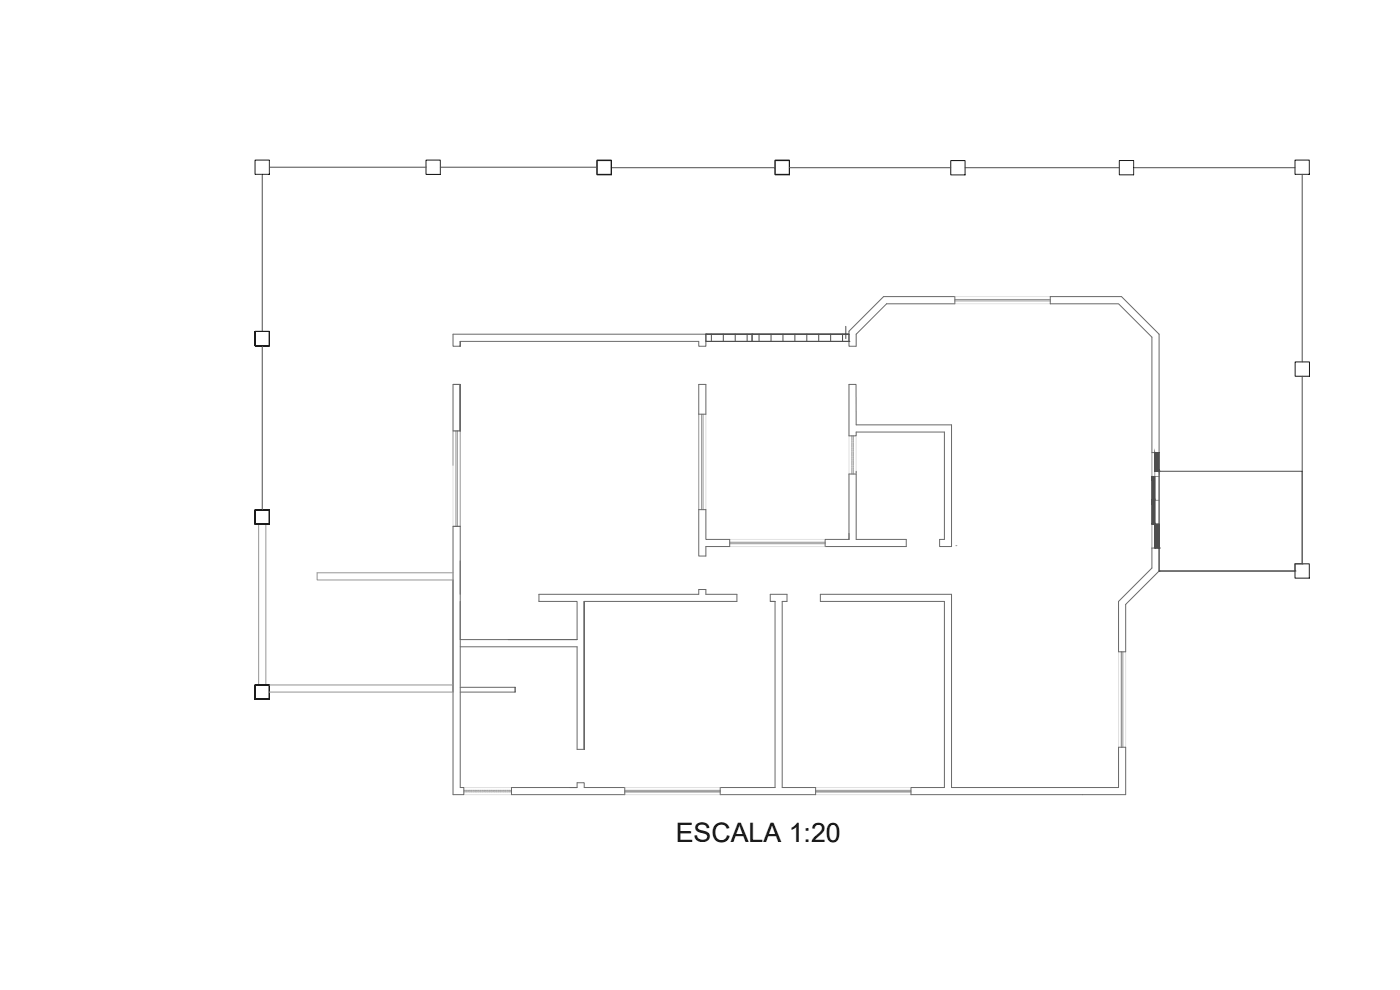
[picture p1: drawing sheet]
<svg xmlns="http://www.w3.org/2000/svg" width="420mm" height="297mm" viewBox="0 0 420 297" stroke-linecap="round" stroke-linejoin="round" font-family="sans-serif">
<defs><g id="words">
<text font-size="8" x="202.8" y="252.6">ESCALA 1:20</text>
</g></defs>
<!-- layer: PAREDE -->
<g fill="none" stroke="#696969" stroke-width=".3">
<path d="M315.2 89h21.4l11.3 11.3v35.5h-2.2v-34.6l-10-10h-20.5zM136 115.3h2.1v14v-14v14v-14h-2.1v24.3M138.1 102.4h71.6v1.5h2.1v-3.6h-75.8v3.6h2.1v-1.5v1.5M209.7 115.3h2.1v9h-2.1zM254.8 115.3h2.1v12.2h28.7v36.5h-3.6v-2.2h1.4v-32.2h-26.5v1.2h-2.1zM256.9 103.9h-2.1v-4.5l10.4-10.4h21.4v2.2h-20.5l-9.2 9.1v3.6M136 157.9v80.5h3.2v-2.1h-1.1v-78.4M209.7 152.9h2.1v8.9h7.2v2.2h-7.2v2.8h-2.1zM254.8 142.2h2.1v19.6h15.1v2.2h-24.4v-2.2h7.2zM256.9 141.4v.6M138.1 168.3v10M231.2 178.3h5v2.2h-1.5v55.8h10.1v2.1h-28.7v-2.1h16.5v-55.8h-1.4z"/>
<path d="M246.2 178.3h39.4v58h50.1v-12.1h2.1v14.2h-64.4v-2.1h10v-55.8h-37.2zM345.7 164.4h2.2v6.9l-10.1 10v14.3h-2.1v-15.1l10-10.1zM138.1 180.5v11.4h35.1v-11.4h-11.5v-2.2h48v-1.4h2.1v1.4h9.4v2.2h-45.9M175.3 180.5v44.3v-44.3M175.3 180.5v44.3h-2.1v-30.7h-35.1M231.2 180.5h1.4M138.1 207.7h16.5M138.1 206.2h16.5M171 236.3h2.2M173.2 234.9v1.4h-2.2M173.2 234.9h2.1v1.4h12.2v2.1h-34v-2.1h17.5"/>
</g>
<!-- layer: ESQUADRIA -->
<g fill="none" stroke="#e1e1e1" stroke-width=".3">
<path d="M286.6 91.2h28.6M286.6 89h28.6M136 129.3v28.6M211.8 124.3v28.6M254.8 130.8v11.4M256.9 130.8v11.4M219 164h28.6M219 161.8h28.6M335.7 195.6v28.6M337.8 195.6v28.6M139.2 238.4h14.3M139.2 236.3h14.3"/>
<path d="M187.5 238.4h28.6M187.5 236.3h28.6M244.8 238.4h28.6M244.8 236.3h28.6"/>
</g>
<!-- layer: JANELA -->
<g fill="none" stroke="#959595" stroke-width=".3">
<path d="M286.6 89.9h28.6M286.6 90.3h28.6M209.7 124.3v28.6M210.6 124.3v28.6M211 124.3v28.6M219 162.7h28.6M219 163.1h28.6M336.5 195.6v28.6M337 195.6v28.6M187.5 237.6h28.6M187.5 237.1h28.6M244.8 237.6h28.6"/>
<path d="M244.8 237.1h28.6"/>
</g>
<!-- layer: VARANDA -->
<path d="M78.7 52.3v47.1M80.8 50.2h47.1M132.2 50.2h47M183.5 50.3h49.1M236.9 50.3h48.4M289.6 50.3h46.3M340.2 50.3h48.4M390.8 52.3v56.3M78.7 103.7v49.3M390.8 112.9v56.3M347.9 171.3h40.7" fill="none" stroke="#4c4c4c" stroke-width=".3"/>
<!-- layer: PORTA -->
<g fill="none" stroke="#959595" stroke-width=".3">
<path d="M136.8 129.3v28.6M137.3 129.3v28.6M138.1 129.3v28.6M345.7 135.8v28.6M346.6 135.8v28.6M347.9 135.8v28.6M77.6 157.3v48.2M79.8 157.3v48.2M345.7 157.3h2.2M345.7 143h2.2M345.7 150.1h2.2M136 171.9h-40.8v2.1h40.8"/>
<path d="M286.9 163.7h.1M80.8 207.7h55.2M80.8 205.5h55.2"/>
</g>
<!-- layer: PILAR -->
<g fill="none" stroke="#1d1d1d" stroke-width=".3">
<path d="M76.5 48h4.3v4.3h-4.3zM127.9 48h4.3v4.3h-4.3zM179.2 48h4.3v4.3h-4.3zM179.2 48.2h4.3v4.3h-4.3zM232.6 48h4.3v4.3h-4.3zM232.6 48.2h4.3v4.3h-4.3zM285.3 48.2h4.3v4.3h-4.3zM335.9 48.2h4.3v4.3h-4.3zM388.6 48h4.3v4.3h-4.3zM80.8 99.4h-4.3v4.3h4.3h-4.3v-4.3h4.3v4.3v-4.3h-4.3v4.3h4.3v-4.3h-4.3v4.3h4.3M388.7 108.6h4.3v4.3h-4.3zM76.5 153h4.3v4.3h-4.3v-4.3h4.3v4.3h-4.3v-4.3h4.3v4.3v-4.3h-4.3v4.3h4.3h-4.3z"/>
<path d="M388.6 169.2h4.3v4.3h-4.3zM76.5 205.5h4.3v4.3h-4.3v-4.3h4.3v4.3h-4.3v-4.3h4.3v4.3v-4.3h-4.3v4.3h4.3h-4.3zM154.6 206.2v1.5"/>
</g>
<!-- layer: PROJCASA -->
<g fill="none" stroke="#959595" stroke-width=".3">
<path d="M255.7 130.8v.2M255.7 131.2v.4M255.7 131.7v.4M255.7 132.3v.3M255.7 132.8v.4M255.7 133.4v.3M255.7 133.9v.3M255.7 134.4v.4M255.7 135v.3M255.7 135.5v.4M255.7 136v.4M255.7 136.6v.3"/>
<path d="M255.7 137.1v.4M255.7 137.7v.3M255.7 138.2v.3M255.7 138.7v.4M255.7 139.3v.3M255.7 139.8v.4M256.1 130.8v.2M256.1 131.2v.4M256.1 131.7v.4M256.1 132.3v.3M256.1 132.8v.4M256.1 133.4v.3"/>
<path d="M256.1 133.9v.3M256.1 134.4v.4M256.1 135v.3M256.1 135.5v.4M256.1 136v.4M256.1 136.6v.3M256.1 137.1v.4M256.1 137.7v.3M256.1 138.2v.3M256.1 138.7v.4M256.1 139.3v.3M256.1 139.8v.4"/>
<path d="M255.7 140.3v.4M255.7 140.9v.3M255.7 141.4v.4M255.7 142v.2M256.1 140.3v.4M256.1 140.9v.3M256.1 141.4v.4M256.1 142v.2M139.2 237.6h.4M139.2 237.1h.4M139.7 237.6h.4M139.7 237.1h.4"/>
<path d="M140.3 237.6h.3M140.3 237.1h.3M140.8 237.6h.4M140.8 237.1h.4M141.3 237.6h.4M141.3 237.1h.4M141.9 237.6h.3M141.9 237.1h.3M142.4 237.6h.4M142.4 237.1h.4M142.9 237.6h.4M142.9 237.1h.4"/>
<path d="M143.5 237.6h.4M143.5 237.1h.4M144 237.6h.4M144 237.1h.4M144.6 237.6h.3M144.6 237.1h.3M145.1 237.6h.4M145.1 237.1h.4M145.6 237.6h.4M145.6 237.1h.4M146.2 237.6h.3M146.2 237.1h.3"/>
<path d="M146.7 237.6h.4M146.7 237.1h.4M147.2 237.6h.4M147.2 237.1h.4M147.8 237.6h.4M147.8 237.1h.4M148.3 237.6h.4M148.3 237.1h.4M148.9 237.6h.3M148.9 237.1h.3M149.4 237.6h.4M149.4 237.1h.4"/>
<path d="M149.9 237.6h.4M149.9 237.1h.4M150.5 237.6h.3M150.5 237.1h.3M151 237.6h.4M151 237.1h.4M151.5 237.6h.4M151.5 237.1h.4M152.1 237.6h.3M152.1 237.1h.3M152.6 237.6h.4M152.6 237.1h.4"/>
<path d="M153.1 237.6h.4M153.1 237.1h.4"/>
</g>
<!-- layer: CP-CAR -->
<path d="M211.8 100.3h43" fill="none" stroke="#000" stroke-width=".3"/>
<!-- layer: PORTA -->
<g fill="none" stroke="#4c4c4c" stroke-width=".3">
<path d="M253.8 97.9v3.7M211.8 100.3h13.9v2.1h-13.9zM211.8 100.3h.1M211.8 102.4h.1M211.8 100.3h43M211.8 102.4h43M213.5 100.3v2.1M217.1 100.3v2.1M220.6 100.3v2.1M224.2 100.3v2.1M225.7 102.4h.1M225.7 100.3h29.1v2.1h-29.1z"/>
<path d="M225.7 100.3h.1M227.8 100.3v2.1M231.4 100.3v2.1M235 100.3v2.1M238.6 100.3v2.1M242.1 100.3v2.1M245.7 100.3v2.1M249.3 100.3v2.1M252.9 100.3v2.1M254.8 102.4h.1M136 129.3h2.1M346.6 135.8h1.3v5.6h-1.3z"/>
<path d="M346.6 135.8h.1M136 157.9h2.1M345.7 143h.9v7.1h-.9zM345.7 143h.1M345.7 150.1h.1M345.7 150.1h.9v7.2h-.9zM345.7 157.3h.1M346.6 157.3h.1M346.6 157.3h1.3v7.1h-1.3zM346.6 141.4h.1M347.9 141.4h.1M347.9 141.4h42.9v27.8h-2.2v2.1h-40.7z"/>
<path d="M346.6 164.4h.1M347.9 164.4h.1M347.9 171.3h.1M388.6 171.3h.1M388.6 169.2h.1M390.8 169.2h.1"/>
</g>
<g fill="#4c4c4c" stroke="#4c4c4c" stroke-width=".3">
<path d="M346.6 135.8l1.3 5.6v-5.6zM346.6 135.8l1.3 5.6h-1.3z"/>
<path d="M345.7 143l.9 7.1v-7.1zM345.7 143l.9 7.1h-.9z"/>
<path d="M345.7 150.1l.9 7.2v-7.2zM345.7 150.1l.9 7.2h-.9z"/>
<path d="M346.6 157.3l1.3 7.1v-7.1zM346.6 157.3l1.3 7.1h-1.3z"/>
</g>
<use href="#words"/>
</svg>
